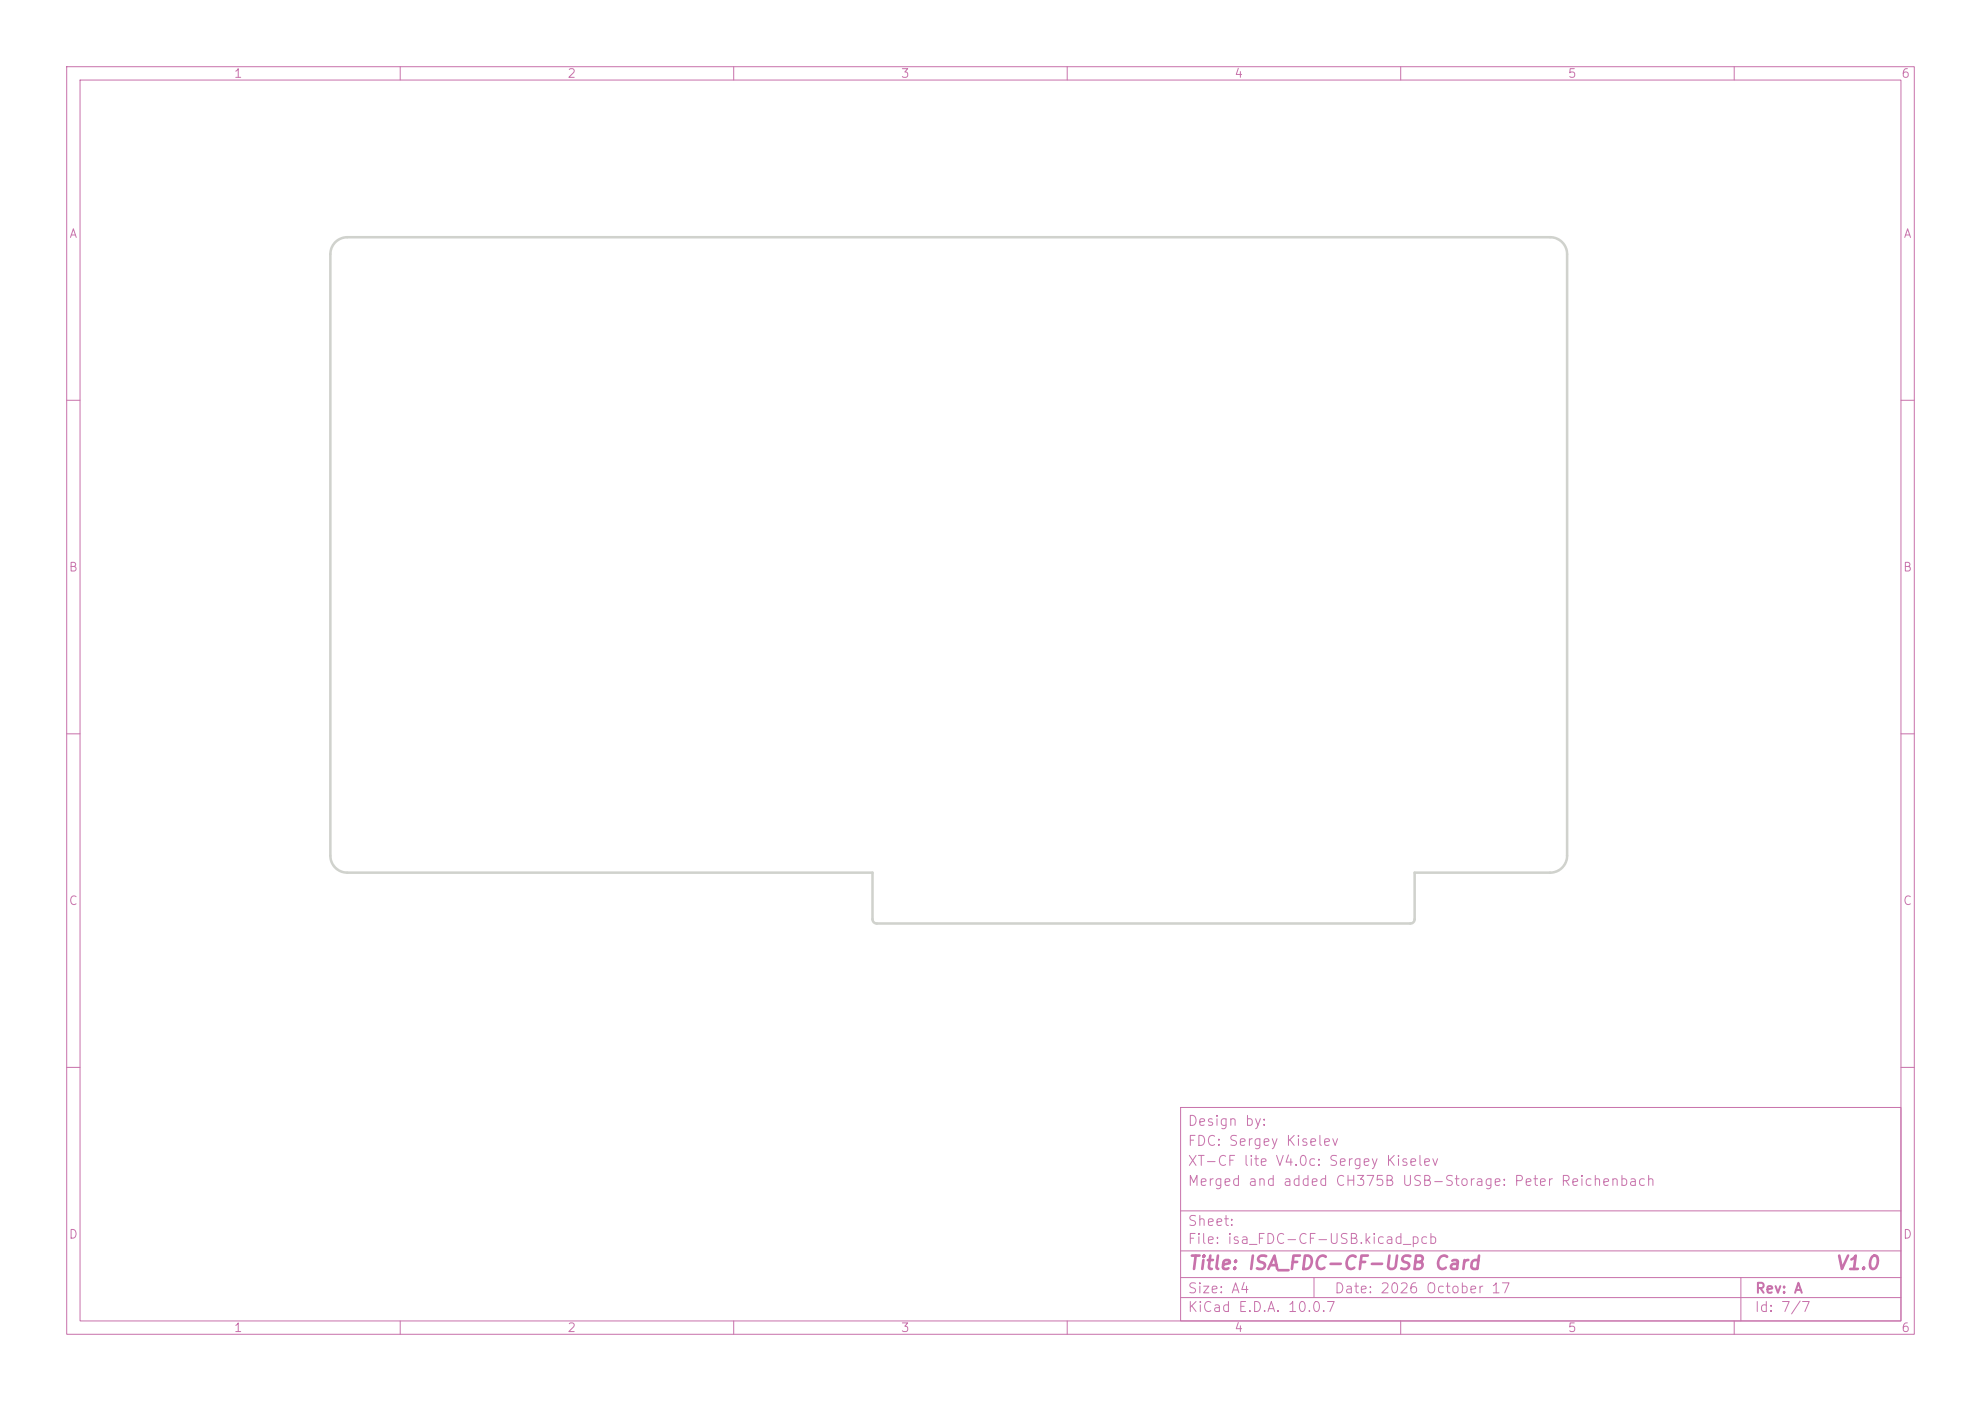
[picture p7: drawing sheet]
<svg xmlns="http://www.w3.org/2000/svg" width="297mm" height="210mm" viewBox="0 0 297 210" stroke-linecap="round" stroke-linejoin="round" font-family="sans-serif">
<defs><g id="words">
<g font-size="2" fill="#c872ab">
<text x="178" y="190.8">Title: ISA_FDC-CF-USB Card</text>
<text x="275" y="190.8">V1.0</text>
</g>
<g font-size="1.5" fill="#c872ab">
<text x="178" y="172.1">FDC: Sergey Kiselev</text>
<text x="178" y="169.1">Design by:</text>
<text x="178" y="178.1">Merged and added CH375B USB-Storage: Peter Reichenbach</text>
<text x="178" y="175.1">XT-CF lite V4.0c: Sergey Kiselev</text>
<text x="178" y="184.1">Sheet:</text>
<text x="178" y="186.8">File: isa_FDC-CF-USB.kicad_pcb</text>
<text x="178" y="197">KiCad E.D.A. 10.0.7</text>
<text x="178" y="194.2">Size: A4</text>
<text x="200" y="194.2">Date: 2026 October 17</text>
<text x="263" y="197">Id: 7/7</text>
<text x="263" y="194.2">Rev: A</text>
</g>
<g font-size="1.3" fill="#c872ab">
<text x="35" y="12">1</text>
<text x="85" y="12">2</text>
<text x="135" y="12">3</text>
<text x="185" y="12">4</text>
<text x="235" y="12">5</text>
<text x="285" y="12">6</text>
<text x="10.3" y="36">A</text>
<text x="285.3" y="36">A</text>
<text x="10.2" y="86">B</text>
<text x="285.2" y="86">B</text>
<text x="10.2" y="136">C</text>
<text x="285.2" y="136">C</text>
<text x="10.2" y="186">D</text>
<text x="285.2" y="186">D</text>
<text x="35" y="200">1</text>
<text x="85" y="200">2</text>
<text x="135" y="200">3</text>
<text x="185" y="200">4</text>
<text x="235" y="200">5</text>
<text x="285" y="200">6</text>
</g>
</g></defs>
<g fill="none" stroke="#c872ab" stroke-width=".15">
<path d="M10 10h277v190h-277zM12 12h273v186h-273zM60 10v2M110 10v2M160 10v2M210 10v2M260 10v2M10 60h2M285 60h2M10 110h2M285 110h2M10 160h2"/>
<path d="M177 166h108v32h-108zM285 160h2M60 198v2M110 198v2M160 198v2M177 194.5h108M177 191.5h108M177 187.5h108M177 181.5h108M197 191.5v3M210 198v2M260 198v2"/>
<path d="M261 191.5v6.5"/>
</g>
<path d="M50.3 36.3a2.54 2.54 0 0 1 1.8-.7h180.3a2.54 2.54 0 0 1 2.5 2.5v90.2a2.54 2.54 0 0 1-2.5 2.5h-20.3v7a.63 .63 0 0 1-.6 .6h-80.1a.63 .63 0 0 1-.6-.6v-7h-78.7a2.54 2.54 0 0 1-2.6-2.5v-90.2a2.54 2.54 0 0 1 .8-1.8z" fill="none" stroke="#d0d2cd" stroke-width=".38"/>
<use href="#words"/>
</svg>
